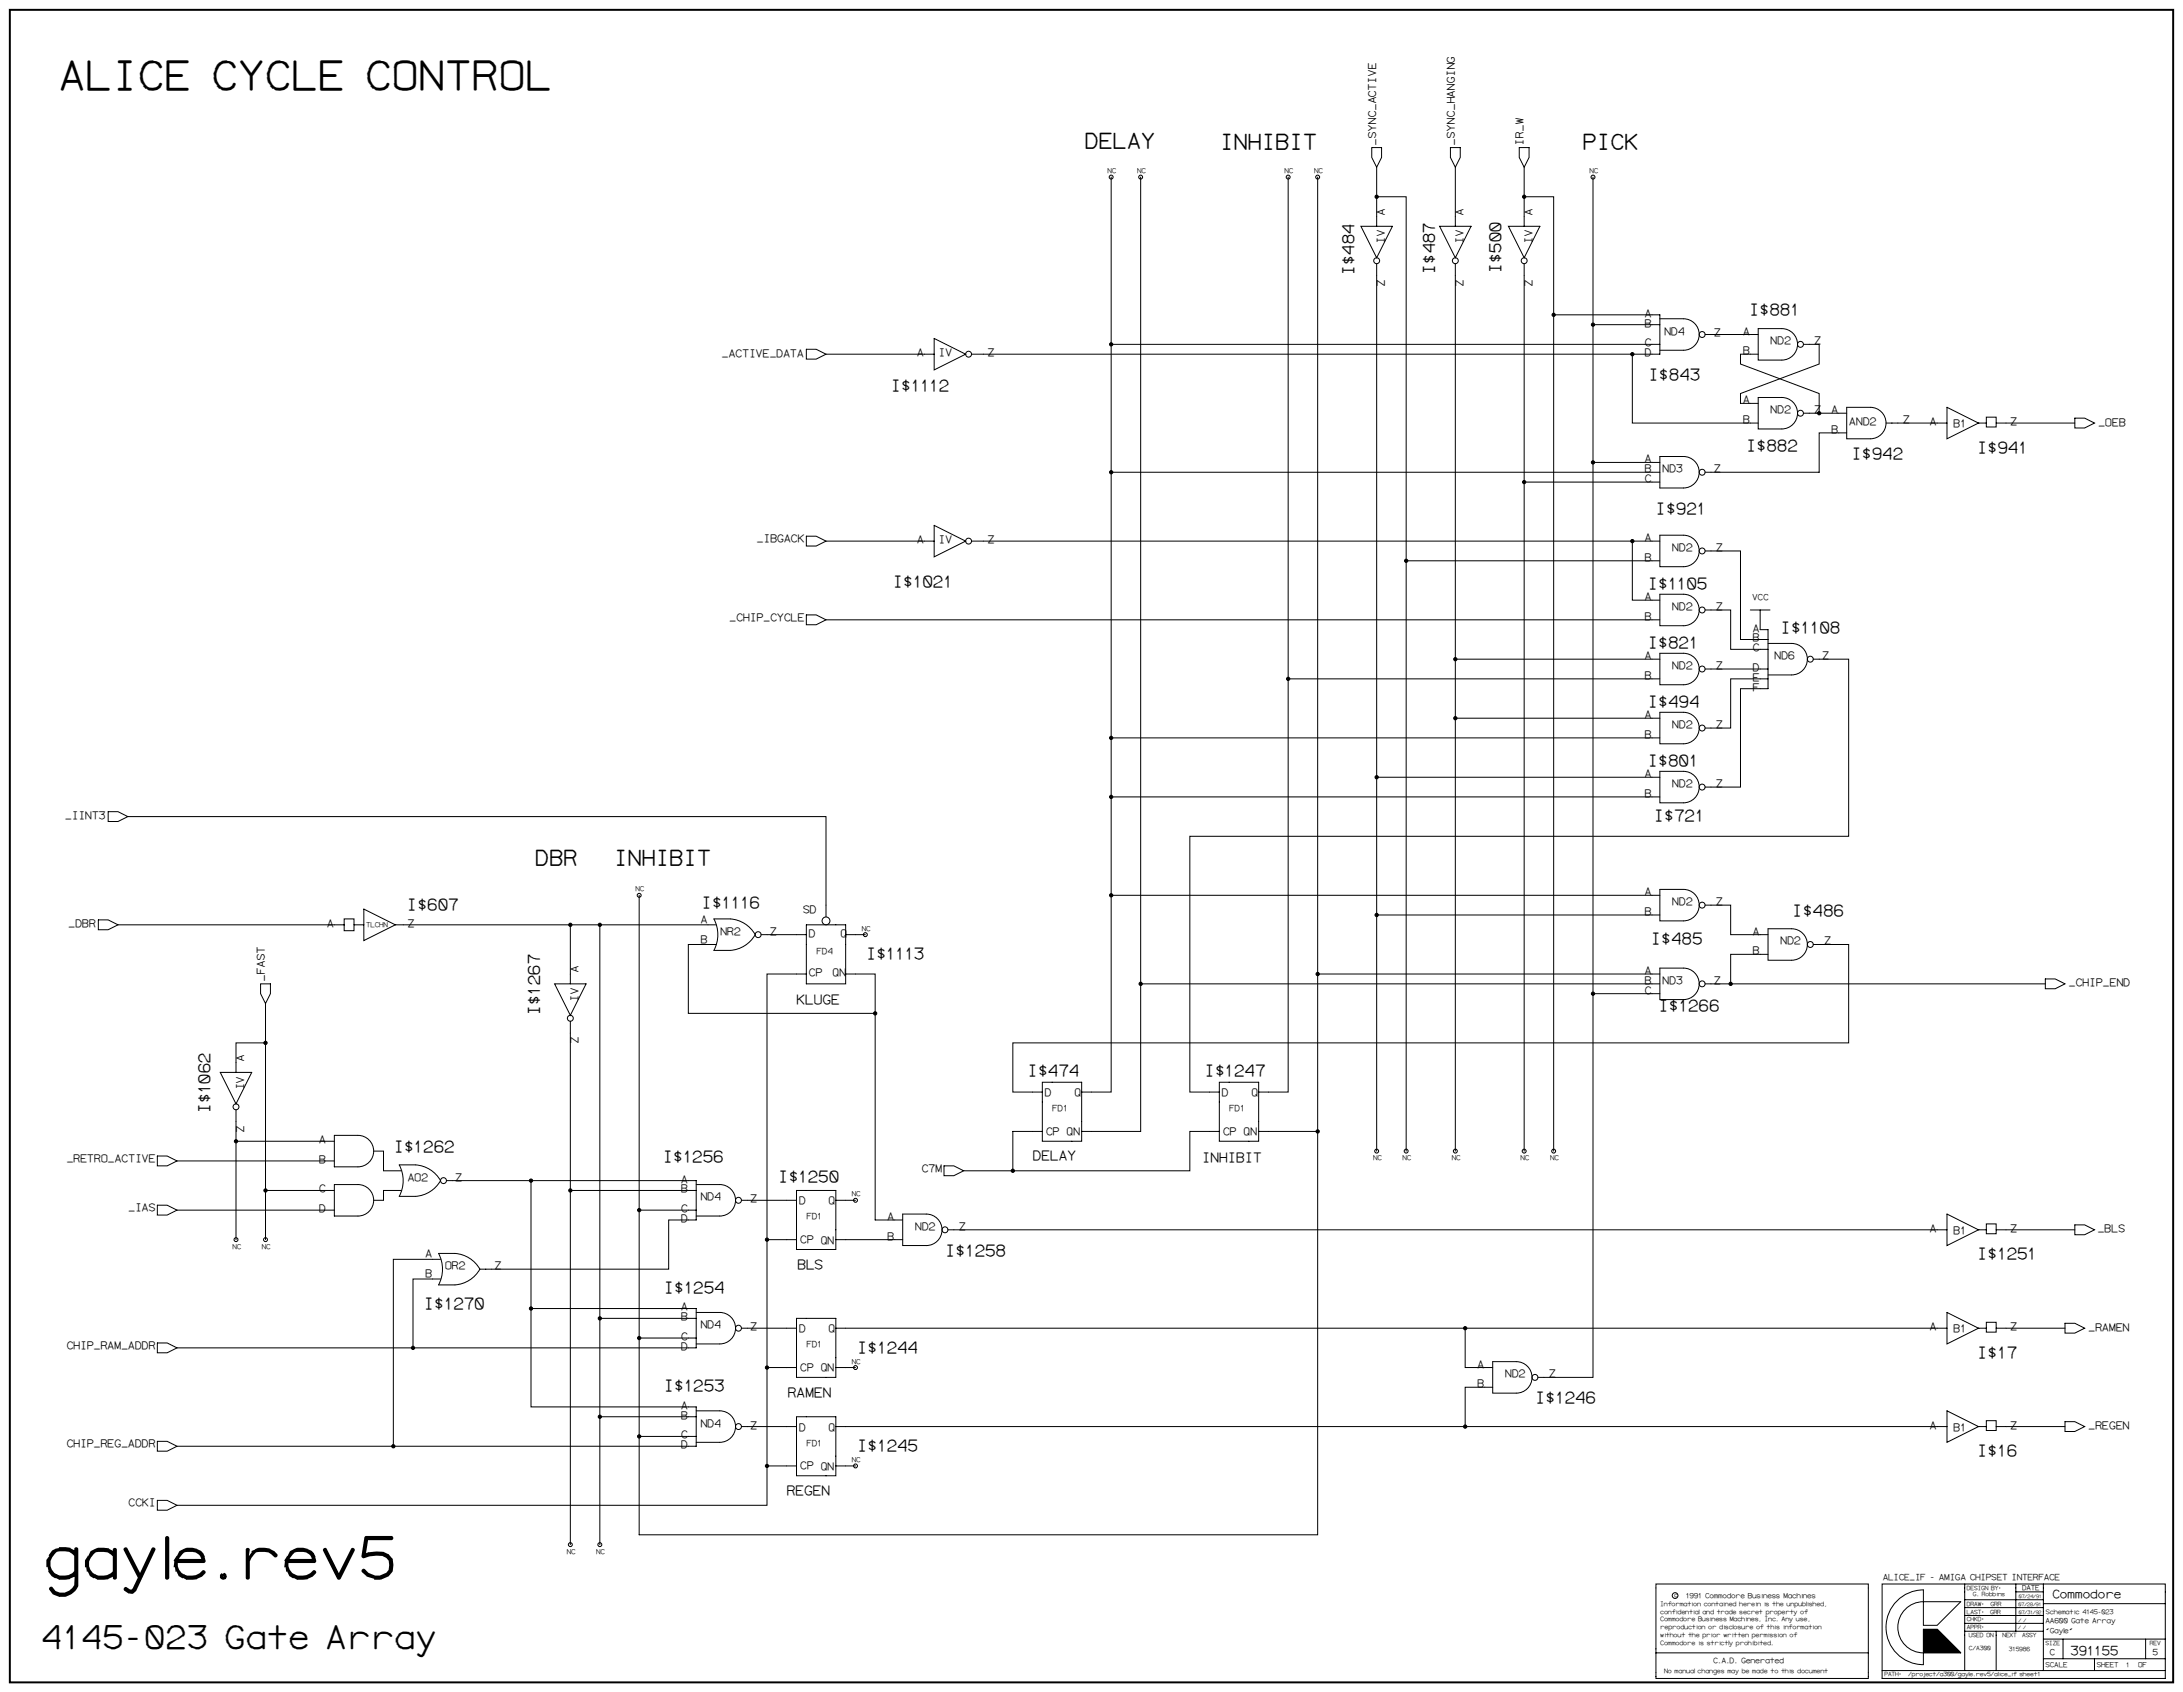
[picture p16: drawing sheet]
<svg xmlns="http://www.w3.org/2000/svg" width="1189mm" height="921mm" viewBox="0 0 1189 921" stroke-linecap="round" stroke-linejoin="round" font-family="sans-serif">
<defs><g id="words">
<text font-size="32.1" x="22" y="859">gayle.rev5</text>
<text font-size="22.3" x="31" y="49">ALICE CYCLE CONTROL</text>
<text font-size="17.9" x="22" y="897">4145-023 Gate Array</text>
<g font-size="11.9">
<text x="590" y="81">DELAY</text>
<text x="664" y="81">INHIBIT</text>
<text x="861" y="81">PICK</text>
<text x="291" y="471">DBR</text>
<text x="334" y="471">INHIBIT</text>
</g>
<g font-size="8.9">
<text x="781" y="150" transform="rotate(-90 781 150)">I$487</text>
<text x="817" y="149" transform="rotate(-90 817 149)">I$500</text>
<text x="737" y="150" transform="rotate(-90 737 150)">I$484</text>
<text x="952" y="172">I$881</text>
<text x="897" y="207">I$843</text>
<text x="485" y="213">I$1112</text>
<text x="951" y="245">I$882</text>
<text x="1008" y="250">I$942</text>
<text x="1076" y="246">I$941</text>
<text x="901" y="280">I$921</text>
<text x="486" y="320">I$1021</text>
<text x="897" y="320">I$1105</text>
<text x="969" y="344">I$1108</text>
<text x="897" y="353">I$821</text>
<text x="897" y="385">I$494</text>
<text x="897" y="417">I$801</text>
<text x="900" y="447">I$721</text>
<text x="221" y="495">I$607</text>
<text x="382" y="495">I$1116</text>
<text x="976" y="498">I$486</text>
<text x="899" y="514">I$485</text>
<text x="471" y="522">I$1113</text>
<text x="903" y="551">I$1266</text>
<text x="294" y="553" transform="rotate(-90 294 553)">I$1267</text>
<text x="559" y="586">I$474</text>
<text x="656" y="586">I$1247</text>
<text x="114" y="606" transform="rotate(-90 114 606)">I$1062</text>
<text x="214" y="627">I$1262</text>
<text x="361" y="633">I$1256</text>
<text x="424" y="643">I$1250</text>
<text x="514" y="684">I$1258</text>
<text x="1076" y="686">I$1251</text>
<text x="361" y="704">I$1254</text>
<text x="230" y="713">I$1270</text>
<text x="466" y="736">I$1244</text>
<text x="1076" y="739">I$17</text>
<text x="361" y="757">I$1253</text>
<text x="836" y="764">I$1246</text>
<text x="466" y="790">I$1245</text>
<text x="1076" y="793">I$16</text>
</g>
<g font-size="7.4">
<text x="433" y="547">KLUGE</text>
<text x="562" y="632">DELAY</text>
<text x="654" y="633">INHIBIT</text>
<text x="434" y="691">BLS</text>
<text x="429" y="761">RAMEN</text>
<text x="428" y="814">REGEN</text>
</g>
<text font-size="7.1" x="1127" y="901">391155</text>
<text font-size="6.5" x="1117" y="870">Commodore</text>
<g font-size="6">
<text x="749" y="79" transform="rotate(-90 749 79)">_SYNC_ACTIVE</text>
<text x="792" y="79" transform="rotate(-90 792 79)">_SYNC_HANGING</text>
<text x="830" y="79" transform="rotate(-90 830 79)">IR_W</text>
<text x="754" y="117" transform="rotate(-90 754 117)">A</text>
<text x="797" y="117" transform="rotate(-90 797 117)">A</text>
<text x="834" y="117" transform="rotate(-90 834 117)">A</text>
<text x="754" y="133" transform="rotate(-90 754 133)">IV</text>
<text x="797" y="133" transform="rotate(-90 797 133)">IV</text>
<text x="834" y="133" transform="rotate(-90 834 133)">IV</text>
<text x="754" y="156" transform="rotate(-90 754 156)">Z</text>
<text x="797" y="156" transform="rotate(-90 797 156)">Z</text>
<text x="834" y="156" transform="rotate(-90 834 156)">Z</text>
<text x="895" y="172">A</text>
<text x="895" y="178">B</text>
<text x="906" y="182">ND4</text>
<text x="933" y="183">Z</text>
<text x="949" y="182">A</text>
<text x="895" y="189">C</text>
<text x="964" y="187">ND2</text>
<text x="988" y="187">Z</text>
<text x="393" y="194">_ACTIVE_DATA</text>
<text x="499" y="194">A</text>
<text x="511" y="194">IV</text>
<text x="538" y="194">Z</text>
<text x="895" y="194">D</text>
<text x="949" y="193">B</text>
<text x="949" y="220">A</text>
<text x="964" y="225">ND2</text>
<text x="988" y="225">Z</text>
<text x="997" y="225">A</text>
<text x="949" y="230">B</text>
<text x="1007" y="231">AND2</text>
<text x="1036" y="230">Z</text>
<text x="1051" y="231">A</text>
<text x="1064" y="232">B1</text>
<text x="1095" y="231">Z</text>
<text x="1142" y="232">_OEB</text>
<text x="997" y="236">B</text>
<text x="895" y="252">A</text>
<text x="895" y="257">B</text>
<text x="905" y="257">ND3</text>
<text x="933" y="257">Z</text>
<text x="895" y="262">C</text>
<text x="412" y="295">_IBGACK</text>
<text x="499" y="296">A</text>
<text x="511" y="296">IV</text>
<text x="538" y="296">Z</text>
<text x="895" y="295">A</text>
<text x="910" y="300">ND2</text>
<text x="934" y="300">Z</text>
<text x="895" y="305">B</text>
<text x="895" y="327">A</text>
<text x="910" y="332">ND2</text>
<text x="934" y="332">Z</text>
<text x="397" y="338">_CHIP_CYCLE</text>
<text x="895" y="337">B</text>
<text x="954" y="344">A</text>
<text x="954" y="349">B</text>
<text x="895" y="359">A</text>
<text x="954" y="355">C</text>
<text x="966" y="359">ND6</text>
<text x="992" y="359">Z</text>
<text x="910" y="364">ND2</text>
<text x="934" y="364">Z</text>
<text x="954" y="365">D</text>
<text x="895" y="370">B</text>
<text x="954" y="371">E</text>
<text x="954" y="376">F</text>
<text x="895" y="391">A</text>
<text x="895" y="402">B</text>
<text x="910" y="396">ND2</text>
<text x="934" y="396">Z</text>
<text x="895" y="423">A</text>
<text x="910" y="428">ND2</text>
<text x="934" y="428">Z</text>
<text x="895" y="434">B</text>
<text x="35" y="446">_IINT3</text>
<text x="895" y="487">A</text>
<text x="437" y="497">SD</text>
<text x="910" y="493">ND2</text>
<text x="934" y="493">Z</text>
<text x="381" y="502">A</text>
<text x="895" y="498">B</text>
<text x="37" y="505">_DBR</text>
<text x="178" y="505">A</text>
<text x="222" y="505">Z</text>
<text x="392" y="509">NR2</text>
<text x="419" y="509">Z</text>
<text x="440" y="510">D</text>
<text x="457" y="510">Q</text>
<text x="954" y="509">A</text>
<text x="381" y="513">B</text>
<text x="969" y="514">ND2</text>
<text x="993" y="514">Z</text>
<text x="954" y="520">B</text>
<text x="315" y="530" transform="rotate(-90 315 530)">A</text>
<text x="440" y="531">CP</text>
<text x="453" y="531">QN</text>
<text x="895" y="530">A</text>
<text x="144" y="535" transform="rotate(-90 144 535)">_FAST</text>
<text x="895" y="536">B</text>
<text x="905" y="536">ND3</text>
<text x="933" y="536">Z</text>
<text x="1126" y="537">_CHIP_END</text>
<text x="315" y="545" transform="rotate(-90 315 545)">IV</text>
<text x="895" y="541">C</text>
<text x="315" y="568" transform="rotate(-90 315 568)">Z</text>
<text x="133" y="578" transform="rotate(-90 133 578)">A</text>
<text x="133" y="593" transform="rotate(-90 133 593)">IV</text>
<text x="569" y="597">D</text>
<text x="585" y="597">Q</text>
<text x="665" y="597">D</text>
<text x="681" y="597">Q</text>
<text x="133" y="617" transform="rotate(-90 133 617)">Z</text>
<text x="569" y="618">CP QN</text>
<text x="666" y="618">CP QN</text>
<text x="174" y="622">A</text>
<text x="36" y="633">_RETRO_ACTIVE</text>
<text x="174" y="633">B</text>
<text x="502" y="638">C7M</text>
<text x="222" y="643">AO2</text>
<text x="248" y="643">Z</text>
<text x="371" y="644">A</text>
<text x="174" y="649">C</text>
<text x="371" y="649">B</text>
<text x="381" y="653">ND4</text>
<text x="70" y="659">_IAS</text>
<text x="174" y="660">D</text>
<text x="371" y="660">C</text>
<text x="408" y="654">Z</text>
<text x="435" y="656">D</text>
<text x="451" y="656">Q</text>
<text x="371" y="665">D</text>
<text x="483" y="664">A</text>
<text x="498" y="669">ND2</text>
<text x="522" y="669">Z</text>
<text x="1051" y="671">A</text>
<text x="1064" y="672">B1</text>
<text x="1095" y="671">Z</text>
<text x="1142" y="671">_BLS</text>
<text x="435" y="677">CP QN</text>
<text x="483" y="675">B</text>
<text x="231" y="684">A</text>
<text x="231" y="695">B</text>
<text x="242" y="691">OR2</text>
<text x="269" y="691">Z</text>
<text x="371" y="713">A</text>
<text x="371" y="719">B</text>
<text x="381" y="723">ND4</text>
<text x="408" y="724">Z</text>
<text x="435" y="725">D</text>
<text x="451" y="725">Q</text>
<text x="1051" y="724">A</text>
<text x="1064" y="725">B1</text>
<text x="1095" y="724">Z</text>
<text x="1137" y="724">_RAMEN</text>
<text x="371" y="729">C</text>
<text x="36" y="734">CHIP_RAM_ADDR</text>
<text x="371" y="735">D</text>
<text x="435" y="746">CP QN</text>
<text x="804" y="744">A</text>
<text x="819" y="750">ND2</text>
<text x="843" y="750">Z</text>
<text x="804" y="755">B</text>
<text x="371" y="767">A</text>
<text x="371" y="772">B</text>
<text x="381" y="777">ND4</text>
<text x="408" y="778">Z</text>
<text x="435" y="779">D</text>
<text x="451" y="779">Q</text>
<text x="1051" y="778">A</text>
<text x="1064" y="779">B1</text>
<text x="1095" y="778">Z</text>
<text x="1137" y="778">_REGEN</text>
<text x="371" y="783">C</text>
<text x="36" y="788">CHIP_REG_ADDR</text>
<text x="371" y="788">D</text>
<text x="435" y="800">CP QN</text>
<text x="70" y="820">CCKI</text>
</g>
<g font-size="4.8">
<text x="954" y="327">VCC</text>
<text x="444" y="520">FD4</text>
<text x="573" y="605">FD1</text>
<text x="669" y="605">FD1</text>
<text x="439" y="664">FD1</text>
<text x="439" y="733">FD1</text>
<text x="439" y="787">FD1</text>
<text x="1025" y="860">ALICE_IF - AMIGA CHIPSET INTERFACE</text>
<text x="1116" y="901">C</text>
<text x="1172" y="901">5</text>
</g>
<text font-size="4.2" x="933" y="905">C.A.D. Generated</text>
<g font-size="4">
<text x="1114" y="884">AA600 Gate Array</text>
<text x="1114" y="889">&quot;Gayle&quot;</text>
</g>
<g font-size="3.9">
<text x="603" y="94">NC</text>
<text x="619" y="94">NC</text>
<text x="699" y="94">NC</text>
<text x="715" y="94">NC</text>
<text x="865" y="94">NC</text>
<text x="346" y="485">NC</text>
<text x="199" y="505">TLCHN</text>
<text x="469" y="507">NC</text>
<text x="748" y="631">NC</text>
<text x="764" y="631">NC</text>
<text x="790" y="631">NC</text>
<text x="828" y="631">NC</text>
<text x="844" y="631">NC</text>
<text x="464" y="651">NC</text>
<text x="126" y="680">NC</text>
<text x="142" y="680">NC</text>
<text x="464" y="742">NC</text>
<text x="464" y="796">NC</text>
<text x="308" y="846">NC</text>
<text x="325" y="846">NC</text>
<text x="918" y="870">1991 Commodore Business Machines</text>
<text x="1101" y="866">DATE</text>
<text x="1114" y="907">SCALE</text>
<text x="1142" y="907">SHEET</text>
<text x="1164" y="907">OF</text>
</g>
<g font-size="3.6">
<text x="1114" y="878">Schematic 4145-023</text>
<text x="1158" y="908">1</text>
</g>
<g font-size="3.5">
<text x="912" y="869">c</text>
<text x="904" y="874">Information contained herein is the unpublished,</text>
<text x="904" y="878">confidential and trade secret property of</text>
<text x="904" y="887">reproduction or disclosure of this information</text>
<text x="904" y="883">Commodore Business Machines, Inc. Any use,</text>
<text x="904" y="891">without the prior written permission of</text>
<text x="904" y="896">Commodore is strictly prohibited.</text>
<text x="906" y="911">No manual changes may be made to this document</text>
</g>
<g font-size="3.3">
<text x="1071" y="866">DESIGN BY:</text>
<text x="1074" y="869">G. Robbins</text>
<text x="1071" y="874">DRAW:</text>
<text x="1084" y="874">GRR</text>
<text x="1071" y="878">LAST:</text>
<text x="1084" y="878">GRR</text>
<text x="1071" y="883">CHKD:</text>
<text x="1071" y="887">APPR:</text>
<text x="1072" y="891">USED ON</text>
<text x="1090" y="891">NEXT</text>
<text x="1101" y="891">ASSY</text>
<text x="1072" y="898">C/A300</text>
<text x="1094" y="899">315986</text>
<text x="1114" y="896">SIZE</text>
<text x="1171" y="896">REV</text>
<text x="1026" y="913">PATH:</text>
<text x="1039" y="913">/project/a300/gayle.rev5/alice_if sheet1</text>
</g>
<g font-size="2.7">
<text x="1099" y="870">07/24/91</text>
<text x="1099" y="874">07/28/91</text>
<text x="1099" y="878">07/31/92</text>
<text x="1099" y="887">/ /</text>
<text x="1099" y="883">/ /</text>
</g>
</g></defs>
<path d="M5 5h1179v911h-1179z" fill="none" stroke="#fff" stroke-width=".54"/>
<path d="M5 5h1179v911h-1179z" fill="none" stroke="#000" stroke-width="1.1"/>
<g fill="none" stroke="#000" stroke-width=".54">
<path d="M605 96v161M621 96v520h-32M702 96v499h-17M718 96v740h-370v-349M747 80h5v6l-2 5-3-5zM750 91v16h16v198M790 80h5v6l-2 5-3-5zM793 91v32M827 80h6v6l-3 5-3-5zM830 91v16M868 96v156M750 107v16"/>
<path d="M741 123h17l-8 17zM784 123h17l-8 17zM821 123h18l-9 17zM830 123v-16h16v64M750 144v279M793 144v215h111M830 144v118M846 171v456M846 171h58v22h-375M868 177h36M904 174h13a9 9 0 0 1 8 8 9 9 0 0 1-8 9h-13M958 179h12a9 9 0 0 1 9 8 9 9 0 0 1-9 9h-12z"/>
<path d="M439 190h5l6 3-6 2h-5zM450 193h59M509 184l17 9-17 8zM605 187h299M889 193v37h69M929 182h29M958 193h-10v5l43 16v11h15M982 187h9v11l-43 16v6h10M958 216h12a9 9 0 0 1 9 9 9 9 0 0 1-9 9h-12zM982 225h9M1006 236h-15v21h-62M1006 222h13a9 9 0 0 1 8 8 9 9 0 0 1-8 9h-13z"/>
<path d="M1027 230h33M1060 222l17 8-17 9zM1077 230h5v-3h5v5h-5v-2M1087 230h43M1130 228h5l6 2-6 3h-5zM868 252v498h-30M868 252h36M904 257h-299v338h-16M904 249h13a9 9 0 0 1 8 8 9 9 0 0 1-8 9h-13zM904 262h-74v365M439 292h5l6 3-6 2h-5zM450 295h59"/>
<path d="M509 286l17 9-17 8zM529 295h375M889 295v32h15M904 291h13a9 9 0 0 1 8 9 9 9 0 0 1-8 9h-13zM929 300h19v48h15M766 305v322M766 305h138M439 335h5l6 2-6 3h-5zM450 337h454M904 324h13a9 9 0 0 1 8 8 9 9 0 0 1-8 9h-13zM929 332h14v21h20M953 332h11"/>
<path d="M959 332v11h4v32h-15v53h-19M793 359v268M904 356h13a9 9 0 0 1 8 8 9 9 0 0 1-8 9h-13zM963 350h13a9 9 0 0 1 8 9 9 9 0 0 1-8 8h-13M988 359h19v96h-359v140h16M702 370h202M929 364h34M963 370h-20v26h-14M793 391h111M904 388h13a9 9 0 0 1 8 8 9 9 0 0 1-8 9h-13zM605 402h299M904 420h13a9 9 0 0 1 8 8 9 9 0 0 1-8 9h-13z"/>
<path d="M605 434h299M904 423h-154v204M59 442h5l6 3-6 2h-5zM70 445h380v54M198 495l17 8-17 9zM605 487h299M750 498h154M904 484h13a9 9 0 0 1 8 9 9 9 0 0 1-8 8h-13zM929 493h14v16h20M54 501h5l5 2-5 3h-5zM64 503h123M187 500h6v7h-6z"/>
<path d="M193 503h5M215 503h112M311 503v33M389 500h9a17 17 0 0 1 13 9 17 17 0 0 1-13 8h-9a18 18 0 0 0 0-17zM390 514h-15v38h102M390 503h-63v268M414 509h25M439 503h22v33h-22zM461 509h10M963 520h-20v16M963 506h13a9 9 0 0 1 8 8 9 9 0 0 1-8 9h-13zM988 514h19v54h-455v27h16"/>
<path d="M142 536h5v5l-2 5-3-5zM302 536h17l-8 17zM439 530h-21v145M461 530h16v134h15M621 536h283M718 530h186M904 527h13a9 9 0 0 1 8 9 9 9 0 0 1-8 8h-13zM929 536h185M1114 533h5l6 3-6 2h-5zM145 546v129M311 556v92h68M868 541h36"/>
<path d="M145 568h-16v16M120 584h17l-8 17zM568 589h21v32h-21zM664 589h21v32h-21zM129 604v71M182 618h13a9 9 0 0 1 9 9 9 9 0 0 1-9 8h-13zM568 616h-16v21h-27M664 616h-16v21h-96M685 616h33M86 629h5l5 3-5 3h-5zM96 632h86M129 621h53"/>
<path d="M204 627h5v10h9M217 634h9a17 17 0 0 1 14 9 17 17 0 0 1-14 8h-9a18 18 0 0 0 0-17zM514 635h5l6 2-6 3h-5zM86 656h5l5 3-5 2h-5zM96 659h86M145 648h37M182 645h13a9 9 0 0 1 9 8 9 9 0 0 1-9 9h-13zM218 648h-9v5h-5M243 643h46M311 648v193M348 659h31M379 645h13a9 9 0 0 1 9 8 9 9 0 0 1-9 9h-13"/>
<path d="M404 653h30M434 648h21v32h-21zM455 653h11M418 675v144h-322M418 675h16M455 675h37M492 661h12a9 9 0 0 1 9 8 9 9 0 0 1-9 9h-12zM516 669h544M1060 661l17 8-17 9zM1077 669h5v-3h5v6h-5v-3M1087 669h43M1130 667h5l6 2-6 3h-5z"/>
<path d="M239 682h9a17 17 0 0 1 13 9 17 17 0 0 1-13 8h-9a18 18 0 0 0 0-17zM240 686h-26v101M240 696h-15v38M261 691h103v-27h15v-21h-90v69h90v22h-283M289 712v54h90v21h-283M327 718h52M379 714h13a9 9 0 0 1 9 9 9 9 0 0 1-9 9h-13M434 718h21v32h-21zM1060 714l17 9-17 9zM86 731h5l5 3-5 2h-5zM348 728h31M404 723h30"/>
<path d="M455 723h605M798 723v21h15M1077 723h5v-3h5v5h-5v-2M1087 723h38M1125 720h5l5 3-5 3h-5zM418 744h16M455 744h11M813 755h-15v22h262M813 741h13a9 9 0 0 1 8 9 9 9 0 0 1-8 8h-13zM327 771h52M327 771v70M379 768h13a9 9 0 0 1 9 9 9 9 0 0 1-9 8h-13"/>
<path d="M404 777h30M434 771h21v32h-21zM455 777h343M1060 768l17 9-17 8zM1077 777h5v-4h5v6h-5v-2M1087 777h38M1125 774h5l5 3-5 2h-5zM86 785h5l5 2-5 3h-5zM348 782h31M418 798h16M455 798h11M86 817h5l5 2-5 3h-5z"/>
<path d="M1033 871a20 20 0 0 0-4 23 20 20 0 0 0 18 12v-19h8l13 13h-21a14 14 0 0 1-13-14 14 14 0 0 1 13-14h21l-13 13h-8v-19a20 20 0 0 0-14 5zM1070 862v47M1070 879h43M1070 875h43M1070 871h43M1098 862v26M1098 867h15M1113 862v47M1113 873h66M902 900v14h115v-52h-115v38h115M1047 892h14M1047 888h9"/>
<path d="M1047 889h10M1047 890h11M1047 891h12M1047 893h14M1047 894h15M1047 896h17M1047 897h18M1047 898h19M1047 899h20M1047 887h9M1047 892h13M1047 895h16"/>
<path d="M1047 887h8M1047 897h19M1047 900h21M1070 888h43M1070 884h43M1087 888v21M1113 892h66M1124 892v11M1169 892v11M1025 909v5h154v-52h-154v47h154M1113 903h66M1141 903v6"/>
<circle cx="605" cy="96" r="1.1"/>
<circle cx="621" cy="96" r="1.1"/>
<circle cx="702" cy="96" r="1.1"/>
<circle cx="718" cy="96" r="1.1"/>
<circle cx="868" cy="96" r="1.1"/>
<circle cx="750" cy="107" r=".9"/>
<circle cx="830" cy="107" r=".9"/>
<circle cx="750" cy="142" r="1.6"/>
<circle cx="793" cy="142" r="1.6"/>
<circle cx="830" cy="142" r="1.6"/>
<circle cx="846" cy="171" r=".9"/>
<circle cx="868" cy="177" r=".9"/>
<circle cx="527" cy="193" r="1.6"/>
<circle cx="605" cy="187" r=".9"/>
<circle cx="889" cy="193" r=".9"/>
<circle cx="927" cy="182" r="1.6"/>
<circle cx="981" cy="187" r="1.6"/>
<circle cx="981" cy="225" r="1.6"/>
<circle cx="991" cy="225" r=".9"/>
<circle cx="605" cy="257" r=".9"/>
<circle cx="868" cy="252" r=".9"/>
<circle cx="927" cy="257" r="1.6"/>
<circle cx="830" cy="262" r=".9"/>
<circle cx="527" cy="295" r="1.6"/>
<circle cx="889" cy="295" r=".9"/>
<circle cx="927" cy="300" r="1.6"/>
<circle cx="766" cy="305" r=".9"/>
<circle cx="927" cy="332" r="1.6"/>
<circle cx="793" cy="359" r=".9"/>
<circle cx="986" cy="359" r="1.6"/>
<circle cx="702" cy="370" r=".9"/>
<circle cx="927" cy="364" r="1.6"/>
<circle cx="793" cy="391" r=".9"/>
<circle cx="927" cy="396" r="1.6"/>
<circle cx="605" cy="402" r=".9"/>
<circle cx="605" cy="434" r=".9"/>
<circle cx="750" cy="423" r=".9"/>
<circle cx="927" cy="428" r="1.6"/>
<circle cx="348" cy="487" r="1.1"/>
<circle cx="605" cy="487" r=".9"/>
<circle cx="750" cy="498" r=".9"/>
<circle cx="927" cy="493" r="1.6"/>
<circle cx="311" cy="503" r=".9"/>
<circle cx="327" cy="503" r=".9"/>
<circle cx="413" cy="509" r="1.6"/>
<circle cx="450" cy="501" r="2.1"/>
<circle cx="471" cy="509" r="1.1"/>
<circle cx="986" cy="514" r="1.6"/>
<circle cx="621" cy="536" r=".9"/>
<circle cx="718" cy="530" r=".9"/>
<circle cx="927" cy="536" r="1.6"/>
<circle cx="943" cy="536" r=".9"/>
<circle cx="311" cy="554" r="1.6"/>
<circle cx="477" cy="552" r=".9"/>
<circle cx="868" cy="541" r=".9"/>
<circle cx="145" cy="568" r=".9"/>
<circle cx="129" cy="603" r="1.6"/>
<circle cx="718" cy="616" r=".9"/>
<circle cx="129" cy="621" r=".9"/>
<circle cx="552" cy="637" r=".9"/>
<circle cx="750" cy="627" r="1.1"/>
<circle cx="766" cy="627" r="1.1"/>
<circle cx="793" cy="627" r="1.1"/>
<circle cx="830" cy="627" r="1.1"/>
<circle cx="846" cy="627" r="1.1"/>
<circle cx="145" cy="648" r=".9"/>
<circle cx="242" cy="643" r="1.6"/>
<circle cx="289" cy="643" r=".9"/>
<circle cx="311" cy="648" r=".9"/>
<circle cx="348" cy="659" r=".9"/>
<circle cx="402" cy="653" r="1.6"/>
<circle cx="466" cy="653" r="1.1"/>
<circle cx="129" cy="675" r="1.1"/>
<circle cx="145" cy="675" r="1.1"/>
<circle cx="418" cy="675" r=".9"/>
<circle cx="515" cy="669" r="1.6"/>
<circle cx="289" cy="712" r=".9"/>
<circle cx="327" cy="718" r=".9"/>
<circle cx="225" cy="734" r=".9"/>
<circle cx="348" cy="728" r=".9"/>
<circle cx="402" cy="723" r="1.6"/>
<circle cx="798" cy="723" r=".9"/>
<circle cx="418" cy="744" r=".9"/>
<circle cx="466" cy="744" r="1.1"/>
<circle cx="836" cy="750" r="1.6"/>
<circle cx="327" cy="771" r=".9"/>
<circle cx="402" cy="777" r="1.6"/>
<circle cx="798" cy="777" r=".9"/>
<circle cx="214" cy="787" r=".9"/>
<circle cx="348" cy="782" r=".9"/>
<circle cx="418" cy="798" r=".9"/>
<circle cx="466" cy="798" r="1.1"/>
<circle cx="311" cy="841" r="1.1"/>
<circle cx="327" cy="841" r="1.1"/>
<circle cx="912" cy="869" r="1.6"/>
</g>
<g fill="#000">
<circle cx="750" cy="107" r=".9"/>
<circle cx="830" cy="107" r=".9"/>
<circle cx="846" cy="171" r=".9"/>
<circle cx="868" cy="177" r=".9"/>
<circle cx="605" cy="187" r=".9"/>
<circle cx="889" cy="193" r=".9"/>
<circle cx="991" cy="225" r=".9"/>
<circle cx="605" cy="257" r=".9"/>
<circle cx="868" cy="252" r=".9"/>
<circle cx="830" cy="262" r=".9"/>
<circle cx="889" cy="295" r=".9"/>
<circle cx="766" cy="305" r=".9"/>
<circle cx="793" cy="359" r=".9"/>
<circle cx="702" cy="370" r=".9"/>
<circle cx="793" cy="391" r=".9"/>
<circle cx="605" cy="402" r=".9"/>
<circle cx="605" cy="434" r=".9"/>
<circle cx="750" cy="423" r=".9"/>
<circle cx="605" cy="487" r=".9"/>
<circle cx="750" cy="498" r=".9"/>
<circle cx="311" cy="503" r=".9"/>
<circle cx="327" cy="503" r=".9"/>
<circle cx="621" cy="536" r=".9"/>
<circle cx="718" cy="530" r=".9"/>
<circle cx="943" cy="536" r=".9"/>
<circle cx="477" cy="552" r=".9"/>
<circle cx="868" cy="541" r=".9"/>
<circle cx="145" cy="568" r=".9"/>
<circle cx="718" cy="616" r=".9"/>
<circle cx="129" cy="621" r=".9"/>
<circle cx="552" cy="637" r=".9"/>
<circle cx="145" cy="648" r=".9"/>
<circle cx="289" cy="643" r=".9"/>
<circle cx="311" cy="648" r=".9"/>
<circle cx="348" cy="659" r=".9"/>
<circle cx="418" cy="675" r=".9"/>
<circle cx="289" cy="712" r=".9"/>
<circle cx="327" cy="718" r=".9"/>
<circle cx="225" cy="734" r=".9"/>
<circle cx="348" cy="728" r=".9"/>
<circle cx="798" cy="723" r=".9"/>
<circle cx="418" cy="744" r=".9"/>
<circle cx="327" cy="771" r=".9"/>
<circle cx="798" cy="777" r=".9"/>
<circle cx="214" cy="787" r=".9"/>
<circle cx="348" cy="782" r=".9"/>
<circle cx="418" cy="798" r=".9"/>
</g>
<use href="#words"/>
</svg>
